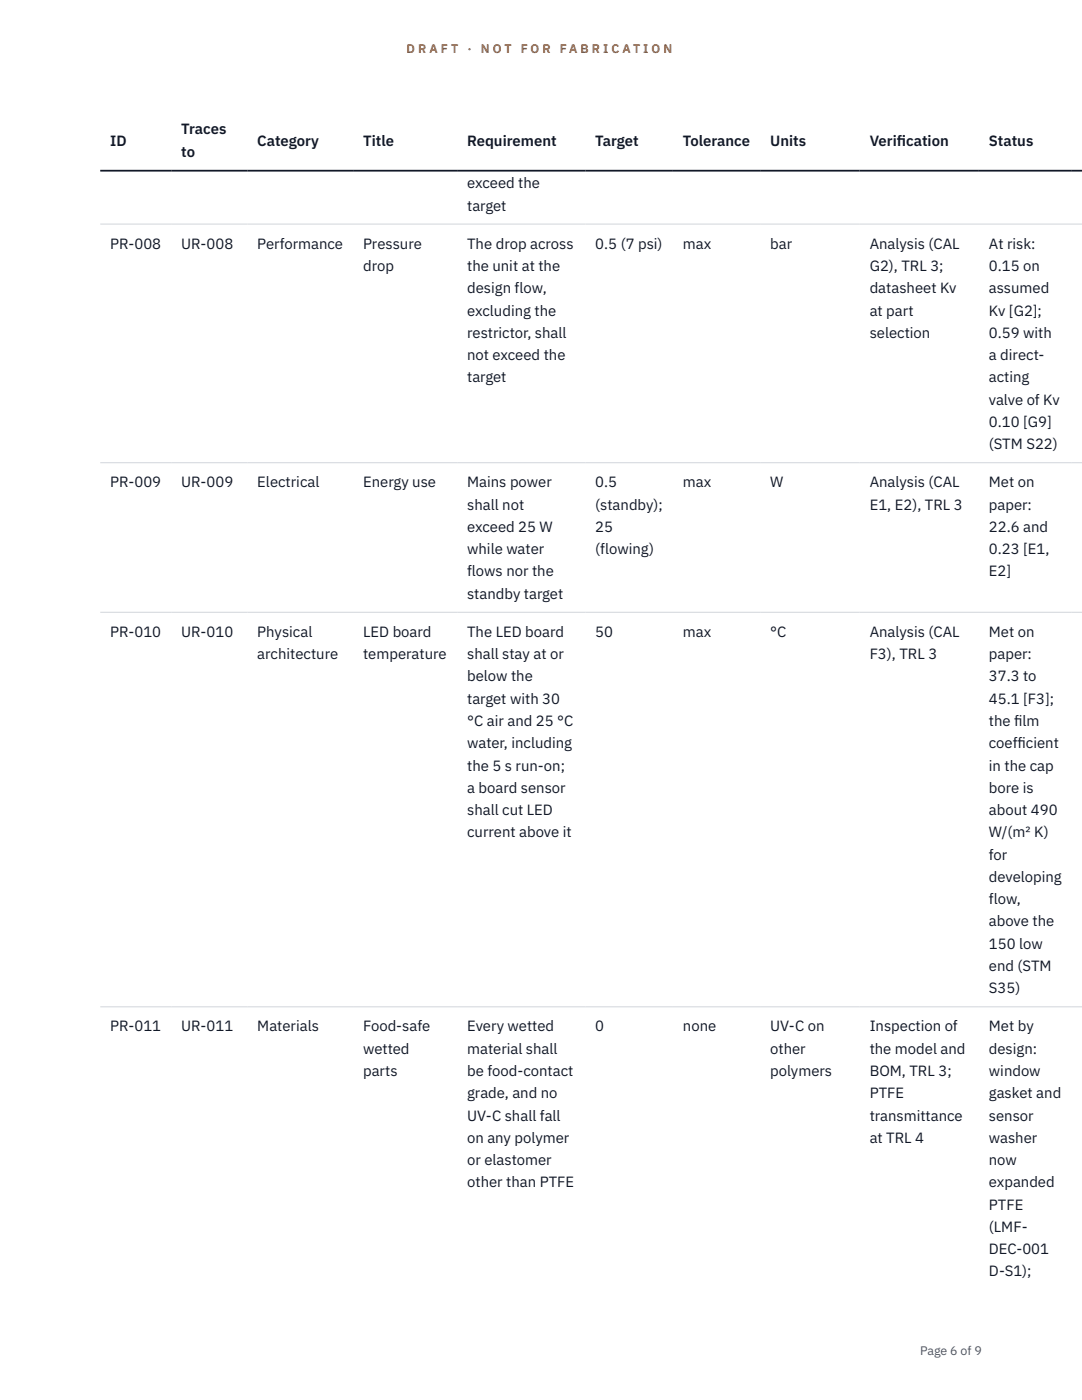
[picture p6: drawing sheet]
<svg xmlns="http://www.w3.org/2000/svg" width="216mm" height="279mm" viewBox="0 0 216 279" stroke-linecap="round" stroke-linejoin="round" font-family="sans-serif">
<defs><g id="words">
<g font-size="3" fill="#111827">
<text x="22" y="29.1">ID</text>
<text x="36.2" y="26.8">Traces</text>
<text x="51.3" y="29.1">Category</text>
<text x="72.5" y="29.1">Title</text>
<text x="93.2" y="29.1">Requirement</text>
<text x="118.8" y="29.1">Target</text>
<text x="136.3" y="29.1">Tolerance</text>
<text x="153.7" y="29.1">Units</text>
<text x="173.5" y="29.1">Verif</text>
<text x="179" y="29.1">ication</text>
<text x="197.3" y="29.1">Status</text>
<text x="36.2" y="31.3">to</text>
<text x="93.2" y="37.6">exceed the</text>
<text x="93.2" y="42">target</text>
<text x="22" y="49.6">PR-008</text>
<text x="36.2" y="49.6">UR-008</text>
<text x="51.3" y="49.6">Performance</text>
<text x="72.5" y="49.6">Pressure</text>
<text x="93.2" y="49.6">The drop across</text>
<text x="118.8" y="49.6">0.5 (7 psi)</text>
<text x="136.3" y="49.6">max</text>
<text x="153.7" y="49.6">bar</text>
<text x="173.5" y="49.6">Analysis (CAL</text>
<text x="197.3" y="49.6">At risk:</text>
<text x="72.5" y="54.1">drop</text>
<text x="93.2" y="54.1">the unit at the</text>
<text x="93.2" y="58.5">design flow,</text>
<text x="173.5" y="54.1">G2), TRL 3;</text>
<text x="173.5" y="58.5">datasheet Kv</text>
<text x="197.3" y="54.1">0.15 on</text>
<text x="197.3" y="58.5">assumed</text>
<text x="93.2" y="63">excluding the</text>
<text x="173.5" y="63">at part</text>
<text x="197.3" y="63">Kv [G2];</text>
<text x="93.2" y="67.4">restrictor, shall</text>
<text x="93.2" y="71.9">not exceed the</text>
<text x="173.5" y="67.4">selection</text>
<text x="197.3" y="67.4">0.59 with</text>
<text x="197.3" y="71.9">a direct-</text>
<text x="93.2" y="76.3">target</text>
<text x="197.3" y="76.3">acting</text>
<text x="197.3" y="80.8">valve of Kv</text>
<text x="197.3" y="85.2">0.10 [G9]</text>
<text x="197.3" y="89.6">(STM S22)</text>
<text x="22" y="97.3">PR-009</text>
<text x="36.2" y="97.3">UR-009</text>
<text x="51.3" y="97.3">Electrical</text>
<text x="72.5" y="97.3">Energy use</text>
<text x="93.2" y="97.3">Mains power</text>
<text x="93.2" y="101.7">shall not</text>
<text x="118.8" y="97.3">0.5</text>
<text x="118.8" y="101.7">(standby);</text>
<text x="136.3" y="97.3">max</text>
<text x="153.7" y="97.3">W</text>
<text x="173.5" y="97.3">Analysis (CAL</text>
<text x="173.5" y="101.7">E1, E2), TRL 3</text>
<text x="197.3" y="97.3">Met on</text>
<text x="197.3" y="101.7">paper:</text>
<text x="93.2" y="106.2">exceed 25 W</text>
<text x="118.8" y="106.2">25</text>
<text x="197.3" y="106.2">22.6 and</text>
<text x="93.2" y="110.6">while water</text>
<text x="118.8" y="110.6">(flowing)</text>
<text x="197.3" y="110.6">0.23 [E1,</text>
<text x="93.2" y="115">flows nor the</text>
<text x="93.2" y="119.5">standby target</text>
<text x="197.3" y="115">E2]</text>
<text x="22" y="127.1">PR-010</text>
<text x="36.2" y="127.1">UR-010</text>
<text x="51.3" y="127.1">Physical</text>
<text x="51.3" y="131.6">architecture</text>
<text x="72.5" y="127.1">LED board</text>
<text x="72.5" y="131.6">temperature</text>
<text x="93.2" y="127.1">The LED board</text>
<text x="93.2" y="131.6">shall stay at or</text>
<text x="118.8" y="127.1">50</text>
<text x="136.3" y="127.1">max</text>
<text x="153.7" y="127.1">°C</text>
<text x="173.5" y="127.1">Analysis (CAL</text>
<text x="173.5" y="131.6">F3), TRL 3</text>
<text x="197.3" y="127.1">Met on</text>
<text x="197.3" y="131.6">paper:</text>
<text x="93.2" y="136">below the</text>
<text x="197.3" y="136">37.3 to</text>
<text x="93.2" y="140.5">target with 30</text>
<text x="197.3" y="140.5">45.1 [F3];</text>
<text x="93.2" y="144.9">°C air and 25 °C</text>
<text x="93.2" y="149.3">water, including</text>
<text x="197.3" y="144.9">the f</text>
<text x="197.3" y="149.3">coeff</text>
<text x="202.4" y="144.9">ilm</text>
<text x="203" y="149.3">icient</text>
<text x="93.2" y="153.8">the 5 s run-on;</text>
<text x="197.3" y="153.8">in the cap</text>
<text x="93.2" y="158.2">a board sensor</text>
<text x="197.3" y="158.2">bore is</text>
<text x="93.2" y="162.7">shall cut LED</text>
<text x="93.2" y="167.1">current above it</text>
<text x="197.3" y="162.7">about 490</text>
<text x="197.3" y="167.1">W/(m² K)</text>
<text x="197.3" y="171.6">for</text>
<text x="197.3" y="176">developing</text>
<text x="197.3" y="180.5">flow,</text>
<text x="197.3" y="184.9">above the</text>
<text x="197.3" y="189.3">150 low</text>
<text x="197.3" y="193.8">end (STM</text>
<text x="197.3" y="198.2">S35)</text>
<text x="22" y="205.9">PR-011</text>
<text x="36.2" y="205.9">UR-011</text>
<text x="51.3" y="205.9">Materials</text>
<text x="72.5" y="205.9">Food-safe</text>
<text x="93.2" y="205.9">Every wetted</text>
<text x="118.8" y="205.9">0</text>
<text x="136.3" y="205.9">none</text>
<text x="153.7" y="205.9">UV-C on</text>
<text x="173.5" y="205.9">Inspection of</text>
<text x="197.3" y="205.9">Met by</text>
<text x="72.5" y="210.3">wetted</text>
<text x="72.5" y="214.7">parts</text>
<text x="93.2" y="210.3">material shall</text>
<text x="93.2" y="214.7">be food-contact</text>
<text x="153.7" y="210.3">other</text>
<text x="153.7" y="214.7">polymers</text>
<text x="173.5" y="210.3">the model and</text>
<text x="173.5" y="214.7">BOM, TRL 3;</text>
<text x="197.3" y="210.3">design:</text>
<text x="197.3" y="214.7">window</text>
<text x="93.2" y="219.2">grade, and no</text>
<text x="173.5" y="219.2">PTFE</text>
<text x="197.3" y="219.2">gasket and</text>
<text x="93.2" y="223.6">UV-C shall fall</text>
<text x="173.5" y="223.6">transmittance</text>
<text x="197.3" y="223.6">sensor</text>
<text x="93.2" y="228.1">on any polymer</text>
<text x="93.2" y="232.5">or elastomer</text>
<text x="173.5" y="228.1">at TRL 4</text>
<text x="197.3" y="228.1">washer</text>
<text x="197.3" y="232.5">now</text>
<text x="93.2" y="237">other than PTFE</text>
<text x="197.3" y="237">expanded</text>
<text x="197.3" y="241.4">PTFE</text>
<text x="197.3" y="245.9">(LMF-</text>
<text x="197.3" y="250.3">DEC-001</text>
<text x="197.3" y="254.8">D-S1);</text>
</g>
<g font-size="2.5" fill="#b45309">
<text x="81.1" y="10.5">D R A F T</text>
<text x="93.3" y="10.5">·</text>
<text x="95.9" y="10.5">N O T</text>
<text x="103.9" y="10.5">F O R</text>
<text x="111.7" y="10.5">F A B R I C A T I O N</text>
</g>
<text font-size="2.5" fill="#4b5563" x="183.6" y="270.3">Page 6 of 9</text>
</g></defs>
<path d="M20 44.7h195.9M20 92.3h195.9M20 122.2h195.9M20 200.9h195.9" fill="none" stroke="#d1d5db" stroke-width=".2"/>
<path d="M20 34.1h195.9" fill="none" stroke="#111827" stroke-width=".35"/>
<use href="#words"/>
</svg>
